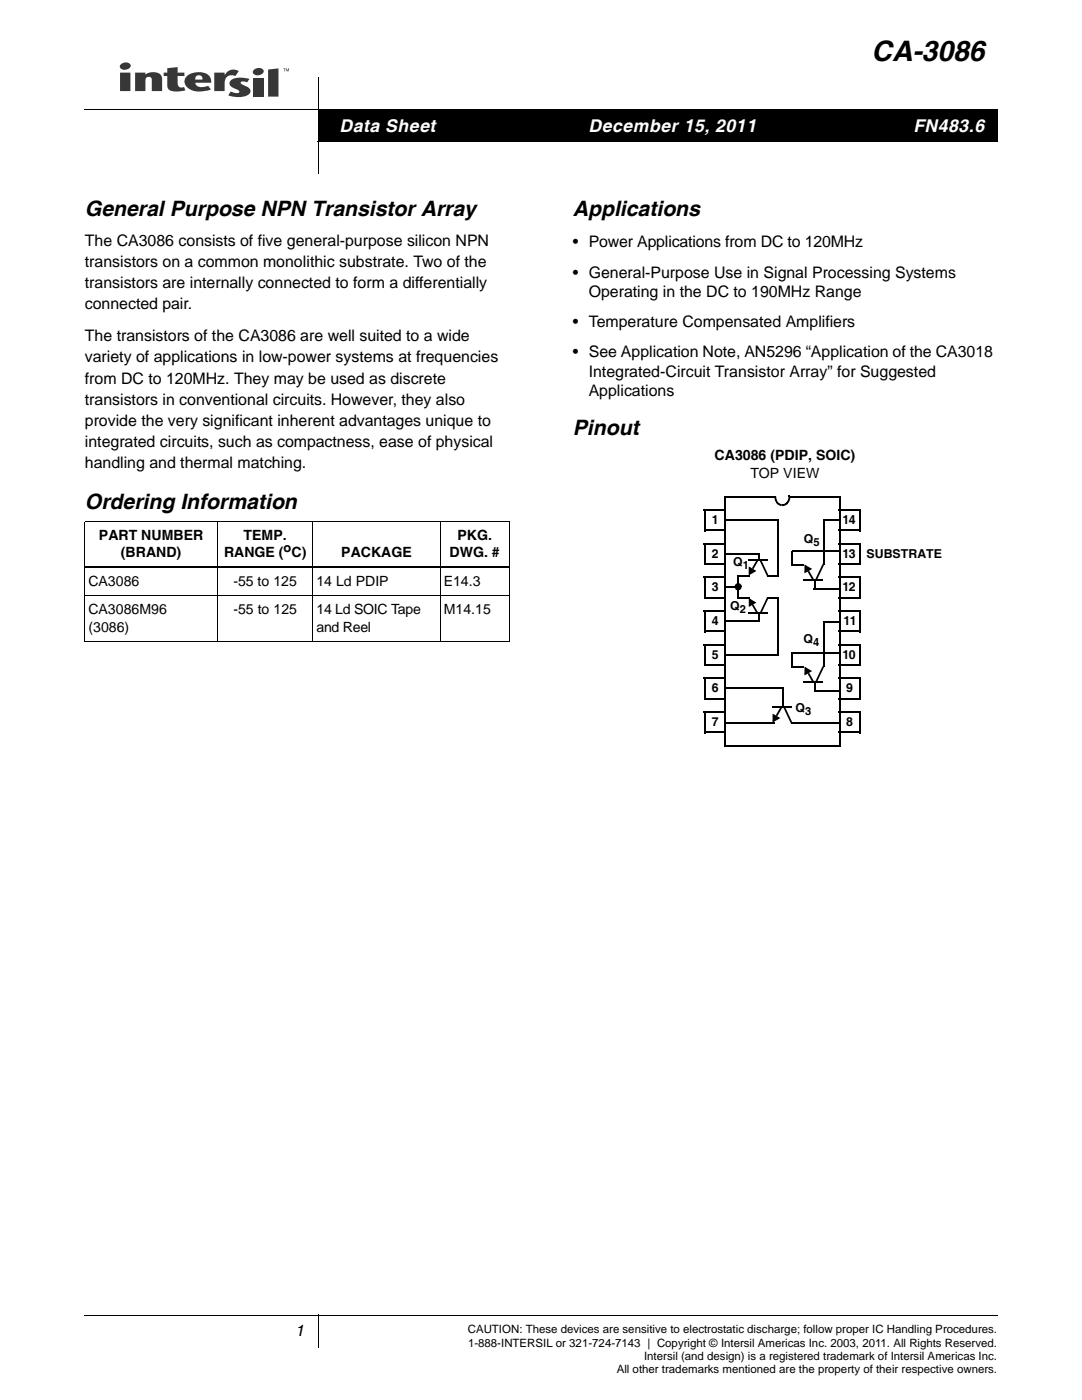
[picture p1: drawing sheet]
<svg xmlns="http://www.w3.org/2000/svg" width="216mm" height="279mm" viewBox="0 0 216 279" stroke-linecap="round" stroke-linejoin="round" font-family="sans-serif">
<defs><g id="words">
<text font-size="5.6" x="173.9" y="12.2">CA-3086</text>
<g font-size="4.2">
<text x="16.9" y="43">General Purpose NPN Transistor Array</text>
<text x="114.3" y="43">Applications</text>
<text x="114.3" y="86.8">Pinout</text>
<text x="16.9" y="101.6">Ordering Information</text>
</g>
<g font-size="3.5" fill="#fff">
<text x="67.7" y="26.3">Data Sheet</text>
<text x="117.4" y="26.3">December 15, 2011</text>
<text x="182.2" y="26.3">FN483.6</text>
</g>
<g font-size="3.2">
<text x="16.9" y="49">The CA3086 consists of five general-purpose silicon NPN</text>
<text x="16.9" y="53.3">transistors on a common monolithic substrate. Two of the</text>
<text x="114.3" y="49.4">• Power Applications from DC to 120MHz</text>
<text x="16.9" y="57.5">transistors are internally connected to form a differentially</text>
<text x="114.3" y="55.4">• General-Purpose Use in Signal Processing Systems</text>
<text x="117.5" y="59.3">Operating in the DC to 190MHz Range</text>
<text x="16.9" y="61.7">connected pair.</text>
<text x="114.3" y="65.3">• Temperature Compensated Amplifiers</text>
<text x="16.9" y="68.1">The transistors of the CA3086 are well suited to a wide</text>
<text x="114.3" y="71.3">• See Application Note, AN5296 “Application of the CA3018</text>
<text x="16.9" y="72.3">variety of applications in low-power systems at frequencies</text>
<text x="16.9" y="76.6">from DC to 120MHz. They may be used as discrete</text>
<text x="117.5" y="75.1">Integrated-Circuit Transistor Array” for Suggested</text>
<text x="16.9" y="80.8">transistors in conventional circuits. However, they also</text>
<text x="117.5" y="79">Applications</text>
<text x="16.9" y="85">provide the very significant inherent advantages unique to</text>
<text x="16.9" y="89.3">integrated circuits, such as compactness, ease of physical</text>
<text x="16.9" y="93.5">handling and thermal matching.</text>
<text x="58.9" y="266.5">1</text>
</g>
<g font-size="2.8">
<text x="142.6" y="91.8">CA3086 (PDIP, SOIC)</text>
<text x="149.8" y="95.4">TOP VIEW</text>
<text x="19.7" y="107.7">PART NUMBER</text>
<text x="48.6" y="107.7">TEMP.</text>
<text x="91.3" y="107.7">PKG.</text>
<text x="24.1" y="111.2">(BRAND)</text>
<text x="44.7" y="111.2">RANGE ( C)</text>
<text x="68.1" y="111.2">PACKAGE</text>
<text x="89.7" y="111.2">DWG. #</text>
<text x="17.6" y="116.9">CA3086</text>
<text x="46.6" y="116.9">-55 to 125</text>
<text x="63.1" y="116.9">14 Ld PDIP</text>
<text x="88.5" y="116.9">E14.3</text>
<text x="17.6" y="122.5">CA3086M96</text>
<text x="46.6" y="122.5">-55 to 125</text>
<text x="63.1" y="122.5">14 Ld SOIC Tape</text>
<text x="88.5" y="122.5">M14.15</text>
<text x="17.6" y="126.1">(3086)</text>
<text x="63.1" y="126.1">and Reel</text>
</g>
<g font-size="2.5">
<text x="142.1" y="104.6">1</text>
<text x="168.1" y="104.6">14</text>
<text x="56.6" y="110.1">o</text>
<text x="142.1" y="111.3">2</text>
<text x="146.3" y="113">Q</text>
<text x="160.4" y="108.3">Q</text>
<text x="168.1" y="111.3">13</text>
<text x="172.9" y="111.3">SUBSTRATE</text>
<text x="142.1" y="118">3</text>
<text x="168.1" y="118">12</text>
<text x="142.1" y="124.8">4</text>
<text x="145.7" y="121.8">Q</text>
<text x="168.3" y="124.8">11</text>
<text x="142.1" y="131.4">5</text>
<text x="160.3" y="128.3">Q</text>
<text x="168.1" y="131.5">10</text>
<text x="142.1" y="138.2">6</text>
<text x="158.7" y="142.1">Q</text>
<text x="168.9" y="138.2">9</text>
<text x="142.1" y="144.9">7</text>
<text x="168.9" y="144.8">8</text>
</g>
<g font-size="2.3">
<text x="93.3" y="266.1">CAUTION: These devices are sensitive to electrostatic discharge; follow proper IC Handling Procedures.</text>
<text x="93.4" y="268.8">1-888-INTERSIL or 321-724-7143 | Copyright © Intersil Americas Inc. 2003, 2011. All Rights Reserved.</text>
<text x="123.1" y="274">All other trademarks mentioned are the property of their respective owners.</text>
<text x="128.5" y="271.4">Intersil (and design) is a registered trademark of Intersil Americas Inc.</text>
</g>
<g font-size="2.2">
<text x="148.2" y="113.6">1</text>
<text x="162.3" y="108.9">5</text>
<text x="147.6" y="122.4">2</text>
<text x="162.3" y="128.9">4</text>
<text x="160.7" y="142.7">3</text>
</g>
</g></defs>
<path d="M63.4 15.4l.2 .1zM16.8 21.8l.1 .1zM63.5 21.9h135.5v6.3h-135.5zM16.8 262.4l.1 .2zM63.4 262.4l.2 .1z" fill="#000"/>
<path d="M63.5 15.5v19.1M16.9 21.9h182.2M63.4 28.2h135.6M199 21.9v6.4M16.9 262.5h182.2M63.5 262.5v6.4" fill="none" stroke="#000" stroke-width=".2"/>
<path d="M23.2 11.6h35.4v9.4h-35.4z" fill="#fff"/>
<g fill="#373535">
<path d="M50.6 14a1.18 1.18 0 0 1 2 .3 1.29 1.29 0 0 1-2.1 .3z"/>
<path d="M42.8 14.5h2v.5a1.95 1.95 0 0 1 2.8-.8l-.6 1a1.43 1.43 0 0 0-1.6 0 1.43 1.43 0 0 0-.6 1.4v1.6h-2z"/>
<path d="M27 14.5h2v.4a2.47 2.47 0 0 1 3.2 .2l.2 .7v2.4h-2.1v-2.3a.65 .65 0 0 0-.8-.6 .65 .65 0 0 0-.5 .8v2.1h-2z"/>
<path d="M33.4 13.6l2-.2v1.1h1.4v.7h-1.4l.1 1.8a.89 .89 0 0 0 1.2 .4l.3 .6a4.5 4.5 0 0 1-3.4-.2l-.2-.7v-1.9h-.7v-.7h.7z"/>
<path d="M50.5 15.6h2.1v3.7h-2.1z"/>
<path d="M53.5 13.9l2.1-.2v5.6h-2.1z"/>
<path d="M46 16.2a4 4 0 0 1 3.8-.4l-.5 .6-1.2-.1-.1 .2 .4 .4a1.84 1.84 0 0 1 1.6 1.3 1.7 1.7 0 0 1-1.9 1.2l-1.3-.1-1.2-.3 .4-.7h.2a1.1 1.1 0 0 0 1.6 0l-.3-.3-.8-.4a.95 .95 0 0 1-.7-1.4z"/>
<path d="M56.5 13.6h.5l-.2 .1v.6l-.1-.6zM57 13.6h.2l.2 .5 .1-.5h.2v.7l-.1-.5-.2 .5-.3-.5-.1 .5z"/>
<path d="M24 14.5v3.7h2v-3.7zM24 12.9l-.1 .3a1.12 1.12 0 0 0 .9 .8 1.12 1.12 0 0 0 1.1-.5l.2-.3a1.13 1.13 0 0 0-.9-.8 1.13 1.13 0 0 0-1.2 .5z"/>
<path d="M37.3 15.1a1.58 1.58 0 0 0 .6 2.7 5.6 5.6 0 0 0 4.2 .1l-.6-.8a2.08 2.08 0 0 1-2.5-.3v-.3h3.1a1.86 1.86 0 0 0-1.8-2.1 4 4 0 0 0-3 .7zM39.1 15.2a.75 .75 0 0 1 .9-.1 .75 .75 0 0 1 .4 .8h-1.4z"/>
</g>
<path d="M16.9 104.1h84.7M16.9 118.9h84.7M16.9 104.1v23.9M43.4 104v24.1M62.4 104v24.1M87.8 104v24.1M101.6 104.1v23.9M16.9 128.1h84.7" fill="none" stroke="#000" stroke-width=".2"/>
<g fill="none" stroke="#000" stroke-width=".36">
<path d="M144.5 99.1h10.2M144.7 99.1v49.9M157.5 99.1h10.2M167.5 99.1v49.9M16.9 113.3h84.7M140.5 101.8h4.4M140.5 108.5h4.4M140.5 115.2h4.4M140.6 105.8h4.3M140.6 112.6h4.3M140.6 119.3h4.3M140.6 101.8v4.2"/>
<path d="M140.6 108.5v4.3M140.6 115.2v4.3M144.7 110.6h6.9M144.7 103.7h10.6M144.7 117.1h2.7M147.3 114.9h2.1M147.3 114.8v4.5h2.1M149.2 111.8h4M153.1 119.3h2.1M153.1 114.9h2.1M155.2 103.6v11.2M155.2 119.2v11.1"/>
<path d="M158.1 110h9.3M158.1 109.9v3M158.1 112.8h2.3M160.3 115.7h4M162.4 117.6h5M162.5 115.7v2M164.2 103.7h3.2M164.3 103.6v9.2M167.3 101.8h4.5M167.3 105.8h4.3M167.3 108.5h4.5M167.3 112.6h4.3"/>
<path d="M167.3 115.2h4.5M167.3 119.3h4.3M171.6 101.8v4.2M171.6 108.5v4.3M171.6 115.2v4.3M140.5 121.9h4.4M140.5 128.7h4.4M140.5 135.4h4.4M140.6 126h4.3M140.6 132.7h4.3M140.6 139.4h4.3M140.6 121.9v4.3"/>
<path d="M140.6 128.7v4.2M140.6 135.4v4.2M144.7 124h6.9M144.7 130.7h10.7M144.7 137.4h11.7M149.2 122.4h4M156.2 137.5v3.6M158.1 130.4h9.3M158.1 130.2v2.8M158.1 133.1h2.2M160.3 136.1h4M162.5 138h4.9"/>
<path d="M164.2 124h3.2M164.3 124v8.9M167.3 121.9h4.5M167.3 126h4.3M167.3 128.7h4.5M167.3 132.7h4.3M167.3 135.4h4.5M167.3 139.4h4.3M171.6 121.9v4.3M171.6 128.7v4.2M171.6 135.4v4.2M140.5 142.1h4.4"/>
<path d="M140.6 146.1h4.3M140.6 142.1v4.2M144.7 144.3h9.8M144.7 148.8h22.8M154 141.2h3.9M157.9 144.3h9.5M167.3 142.1h4.5M167.3 146.1h4.3M171.6 142.1v4.2"/>
</g>
<g fill="#000">
<path d="M154.5 98.9h.4v.2h-.4zM154.5 99.1h.4l-.4 .1h.4v.2h-.4h.4v.2h-.3l.3-.1-.3 .2 .3-.1 .1 .2-.3 .1 .3-.1 .1 .1v.2l-.3 .1 .4-.1-.3 .2 .3-.2v.1l-.1-.2 .2 .3-.3 .2 .2-.3 .2 .2-.2 .3 .2-.3 .2 .1-.1 .3 .1-.3 .2 .1-.2 .3 .1-.3h.2l-.1 .4v-.4h.1v.4l-.2-.1 .1-.3-.2 .3-.1-.1 .2-.3-.2 .3-.2-.1 .2-.3-.2 .4-.4-.4 .3-.2-.3 .2-.1-.1-.1-.2 .4-.1-.3 .1-.2-.3 .4-.1-.4 .1-.1-.5h.4h-.4zM157.4 98.9h.3v.3h-.3zM147.1 119.3h.4v.1h-.4zM147.6 117.2l.3 .1-.1 .3-.3-.2zM147.7 117l.3 .1-.1 .2h-.3zM147.7 116.9h.3v.2h-.3zM147.7 116.9h.3v.2l-.3-.1zM146.9 116.5a.7 .7 0 0 1 1.1 .5l-.3 .1-.1-.2 .3-.2-.3 .2-.1-.1 .2-.3-.2 .3-.2-.1 .1-.3v.3h-.2l-.1-.3 .2 .3-.3 .1-.2-.3 .3 .3-.1 .1-.4-.1 .4 .1-.1 .2h-.3l.3-.1 .1 .3-.3 .1 .3-.2 .1 .2-.2 .3 .1-.3 .3 .1-.1 .3v-.3h.2l.1 .3-.2-.3 .2-.1 .3 .2a.72 .72 0 0 1-1.1-.1 .72 .72 0 0 1 .2-1zM149.4 119.1h.2v.4h-.2zM149.4 114.7h.2v.4h-.2zM149.7 113.2l.5 .3-.2 .3-.5-.3z"/>
<path d="M149.4 113.1l.4 .2v1.2h-.4l1.1-.7 .2 .3-.7-.3 .2-.3 .7 .4-1.5 1zM150 113.4l.3 .2v.1l-.4-.1zM151.3 110.4h.3v1.5h-.3zM151 111.6l.4 .2-.1 .2-.3-.2zM151 111.8l.3 .2-1 1.6-.3-.2zM151.6 111.8l.3-.1v.1l-.3 .2zM151.6 112l.3-.2 1.4 2.9-.3 .2zM153.1 119.2l.3 .1-.1 .2-.3-.2zM153 114.9l.3-.2 .1 .2-.3 .1zM155 114.8h.4v.2h-.4zM155.2 119.1h.2v.4h-.2zM155.2 114.7h.2v.4h-.2z"/>
<path d="M155.9 100.6v.4zM156 100.6l.2 .1-.1 .3h-.2zM156.1 100.6h.3v.2h-.3zM157.4 99.2h.3v.1h-.4h.4l-.1 .3 .1-.4-.1 .6-.4-.1 .4 .1-.1 .3-.4-.2 .4 .2-.1 .1-.2 .3-.2-.3 .2 .3-.1 .1-.3-.3 .3 .3-.1 .1-.1 .1-.2-.4 .2 .3-.2 .2-.1-.4 .1 .3-.4 .2v-.4l.1 .3-.3 .1v-.2h.3l-.1 .2-.1-.4h.2v.3l-.1-.3h.2l.2 .3-.2-.4h.2l.1 .3-.2-.3 .2-.1 .3 .2-.3-.1 .1-.2 .3 .2-.3-.2 .1-.1 .3 .2-.3-.2 .1-.1 .3 .2-.3-.2 .3 .1-.3-.1 .1-.3 .3 .1-.3-.1 .1-.2 .3 .1-.3-.2 .3 .1h-.3v-.2h.4h-.4zM161.1 113.9l.3-.1 .1 .1-.4 .2zM160.5 112.7l1.6 .8-.5 .2-1-.6 .2-.3 .1 1.3h-.4l.6-.4 .2 .3-.8 .4zM161.1 113.7l.5-.3 .2 .3-.5 .3zM162.1 115.7l.3-.2 .1 .2-.3 .2zM161.1 114.1l.4-.2 .9 1.6-.3 .2zM162.7 115.5l.3 .2v.1l-.3-.1zM164.1 112.6l.3 .2-1.4 2.9-.3-.2zM164.2 112.5l.3 .1-.1 .2-.3-.2z"/>
<path d="M149.9 120.7l.4-.2v.1l-.3 .2zM149.4 119.4l1.5 .8-.4 .2-1-.6 .2-.3 .1 1.3h-.4l.6-.4 .2 .3-.8 .4zM150 120.4l.5-.3 .2 .3-.5 .3zM151 122.4l.3-.1 .1 .1-.4 .2zM150 120.8l.3-.2 1 1.7-.3 .1zM151.3 124h.3v.1h-.3zM151.3 122.4h.3v1.6h-.3zM151.6 122.2l.3 .2v.1l-.3-.1zM153 119.3l.3 .2-1.4 2.9-.3-.2zM155 130.3h.4v.1h-.4zM157.9 133h.3v.2h-.3zM160.3 133h.1v.3h-.1z"/>
<path d="M161.1 134.3l.3-.2 .1 .2-.4 .2zM160.5 133.1l1.6 .8-.5 .2-1-.6 .2-.3 .1 1.3h-.4l.6-.5 .2 .4-.8 .4zM161.1 134l.5-.2 .2 .3-.5 .3zM162.1 136.1l.3-.2 .1 .2-.3 .1zM161.1 134.5l.4-.2 .9 1.6-.3 .2zM162.4 137.8h.1v.4h-.1zM162.4 137.9h.3v.2h-.3zM162.4 136h.3v1.9h-.3zM162.7 135.9l.3 .2v.1l-.3-.1zM164.1 133l.3 .1-1.4 3-.3-.2zM164.2 132.8l.3 .2-.1 .1-.3-.1zM164.1 132.9h.4v.1h-.4z"/>
<path d="M154.4 142.6l.5 .3-.2 .3-.4-.3zM154.2 142.4l.3 .3v1.2l-.3-.1 1-.6 .2 .3-.7-.3 .2-.3 .8 .4-1.5 .9zM154.8 142.8l.3 .1-.1 .2-.3-.2zM156 141.1h.4v.1h-.4zM155.8 141l.3 .2-.1 .1-.3-.2zM155.7 141.1l.3 .2-.9 1.6-.3-.1zM156.3 141.2l.3-.1 .1 .1-.3 .2zM156.4 141.4l.3-.2 1.4 2.9-.3 .2zM157.8 144.3l.3-.2v.2l-.3 .1z"/>
</g>
<g fill="#000">
<path d="M149.6 113.3l1 .6-1 .6zM160.7 113l1 .6-1 .5zM149.6 119.7l1 .6-1 .5zM160.7 133.3l1 .6-1 .6zM154.3 142.7l1 .6-1 .6z"/>
<circle cx="147.3" cy="117.1" r=".54"/>
</g>
<use href="#words"/>
</svg>
